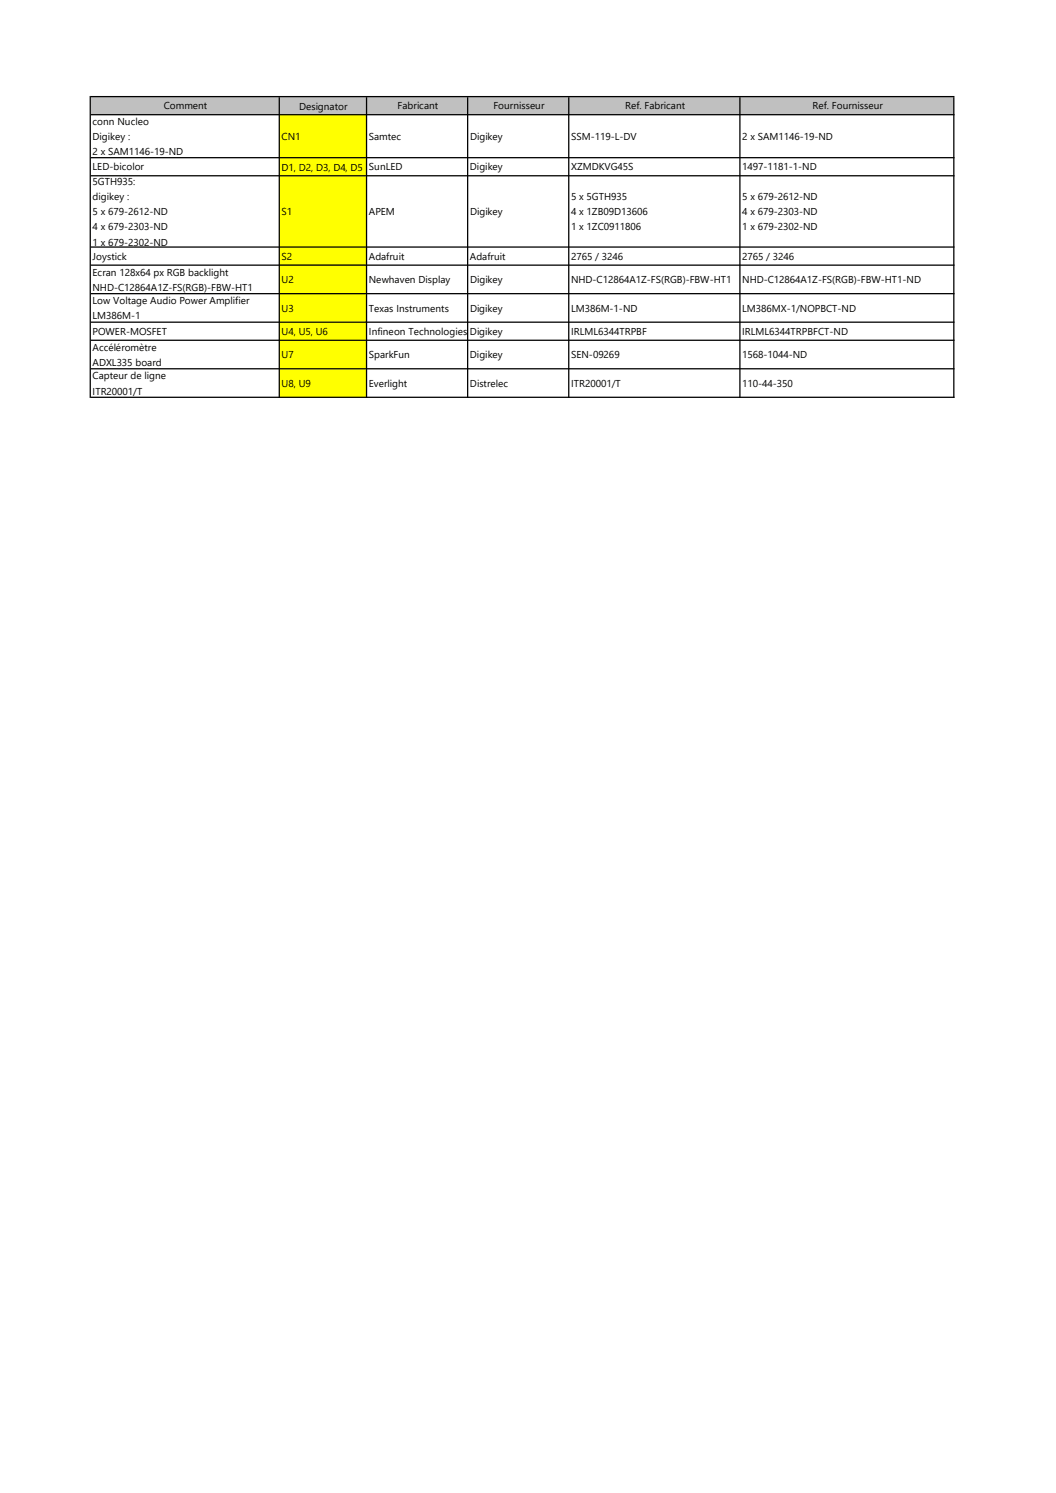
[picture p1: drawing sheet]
<svg xmlns="http://www.w3.org/2000/svg" width="210mm" height="297mm" viewBox="0 0 210 297" stroke-linecap="round" stroke-linejoin="round" font-family="sans-serif">
<defs><g id="words">
<g font-size="2">
<text x="32.6" y="21.8">Comment</text>
<text x="59.5" y="21.8">Designator</text>
<text x="79.1" y="21.8">Fabricant</text>
<text x="98.1" y="21.8">Fournisseur</text>
<text x="124.3" y="21.8">Ref. Fabricant</text>
<text x="161.6" y="21.8">Ref. Fournisseur</text>
<text x="18.4" y="24.9">conn Nucleo</text>
<text x="18.4" y="27.9">Digikey :</text>
<text x="56" y="27.9">CN1</text>
<text x="73.4" y="27.8">Samtec</text>
<text x="93.5" y="27.8">Digikey</text>
<text x="113.6" y="27.8">SSM-119-L-DV</text>
<text x="147.6" y="27.8">2 x SAM1146-19-ND</text>
<text x="18.4" y="30.9">2 x SAM1146-19-ND</text>
<text x="18.4" y="33.9">LED-bicolor</text>
<text x="56" y="34">D1, D2, D3, D4, D5</text>
<text x="73.4" y="33.9">SunLED</text>
<text x="93.5" y="33.9">Digikey</text>
<text x="113.6" y="33.9">XZMDKVG45S</text>
<text x="147.6" y="33.9">1497-1181-1-ND</text>
<text x="18.4" y="36.8">5GTH935:</text>
<text x="18.4" y="39.8">digikey :</text>
<text x="113.6" y="39.8">5 x 5GTH935</text>
<text x="147.6" y="39.8">5 x 679-2612-ND</text>
<text x="18.4" y="42.8">5 x 679-2612-ND</text>
<text x="18.4" y="45.8">4 x 679-2303-ND</text>
<text x="56" y="42.8">S1</text>
<text x="73.4" y="42.8">APEM</text>
<text x="93.5" y="42.8">Digikey</text>
<text x="113.6" y="42.8">4 x 1ZB09D13606</text>
<text x="113.6" y="45.8">1 x 1ZC0911806</text>
<text x="147.6" y="42.8">4 x 679-2303-ND</text>
<text x="147.6" y="45.8">1 x 679-2302-ND</text>
<text x="18.4" y="48.9">1 x 679-2302-ND</text>
<text x="18.4" y="51.7">Joystick</text>
<text x="56" y="51.7">S2</text>
<text x="73.4" y="51.7">Adafruit</text>
<text x="93.5" y="51.7">Adafruit</text>
<text x="113.6" y="51.7">2765 / 3246</text>
<text x="147.6" y="51.7">2765 / 3246</text>
<text x="18.4" y="54.9">Ecran 128x64 px RGB backlight</text>
<text x="18.4" y="57.9">NHD-C12864A1Z-FS(RGB)-FBW-HT1</text>
<text x="56" y="56.3">U2</text>
<text x="73.4" y="56.3">Newhaven Display</text>
<text x="93.5" y="56.3">Digikey</text>
<text x="113.6" y="56.3">NHD-C12864A1Z-FS(RGB)-FBW-HT1</text>
<text x="147.6" y="56.3">NHD-C12864A1Z-FS(RGB)-FBW-HT1-ND</text>
<text x="18.4" y="60.5">Low Voltage Audio Power Amplifier</text>
<text x="18.4" y="63.5">LM386M-1</text>
<text x="56" y="62">U3</text>
<text x="73.4" y="62">Texas Instruments</text>
<text x="93.5" y="62">Digikey</text>
<text x="113.6" y="62">LM386M-1-ND</text>
<text x="147.6" y="62">LM386MX-1/NOPBCT-ND</text>
<text x="18.4" y="66.6">POWER-MOSFET</text>
<text x="18.4" y="69.8">Accéléromètre</text>
<text x="56" y="66.7">U4, U5, U6</text>
<text x="56" y="71.3">U7</text>
<text x="73.4" y="66.6">Infineon Technologies</text>
<text x="73.4" y="71.2">SparkFun</text>
<text x="93.5" y="71.2">Digikey</text>
<text x="93.5" y="66.6">Digikey</text>
<text x="113.6" y="66.6">IRLML6344TRPBF</text>
<text x="113.6" y="71.2">SEN-09269</text>
<text x="147.6" y="71.2">1568-1044-ND</text>
<text x="147.6" y="66.6">IRLML6344TRPBFCT-ND</text>
<text x="18.4" y="72.8">ADXL335 board</text>
<text x="18.4" y="75.5">Capteur de ligne</text>
<text x="56" y="77">U8, U9</text>
<text x="73.4" y="76.9">Everlight</text>
<text x="93.5" y="76.9">Distrelec</text>
<text x="113.6" y="76.9">ITR20001/T</text>
<text x="147.6" y="76.9">110-44-350</text>
<text x="18.4" y="78.5">ITR20001/T</text>
</g>
</g></defs>
<path d="M18.1 19.4h171.6v3.5h-171.6z" fill="#c0c0c0"/>
<path d="M55.5 22.8h17.4v50.6h-17.4z" fill-rule="evenodd" fill="#ff0"/>
<path d="M55.5 73.4h17.4v5.7h-17.4z" fill="#ff0"/>
<g fill="#000">
<path d="M17.8 19.1h.3v60.1h-.3zM55.4 19.3h.3v59.9h-.3zM72.8 19.3h.2v59.9h-.2zM92.9 19.3h.2v59.9h-.2zM113 19.3h.2v59.9h-.2zM147 19.3h.3v59.9h-.3zM189.6 19.3h.2v59.9h-.2z" fill-rule="evenodd"/>
<path d="M18.1 19.1h171.7v.2h-171.7zM18.1 22.7h171.7v.2h-171.7zM18.1 31.2h171.7v.3h-171.7zM18.1 34.8h171.7v.3h-171.7zM18.1 49h171.7v.3h-171.7zM18.1 52.6h171.7v.3h-171.7zM18.1 58.3h171.7v.2h-171.7zM18.1 64h171.7v.2h-171.7zM18.1 67.6h171.7v.2h-171.7zM18.1 73.2h171.7v.3h-171.7zM18.1 78.9h171.7v.3h-171.7z" fill-rule="evenodd"/>
</g>
<use href="#words"/>
</svg>
